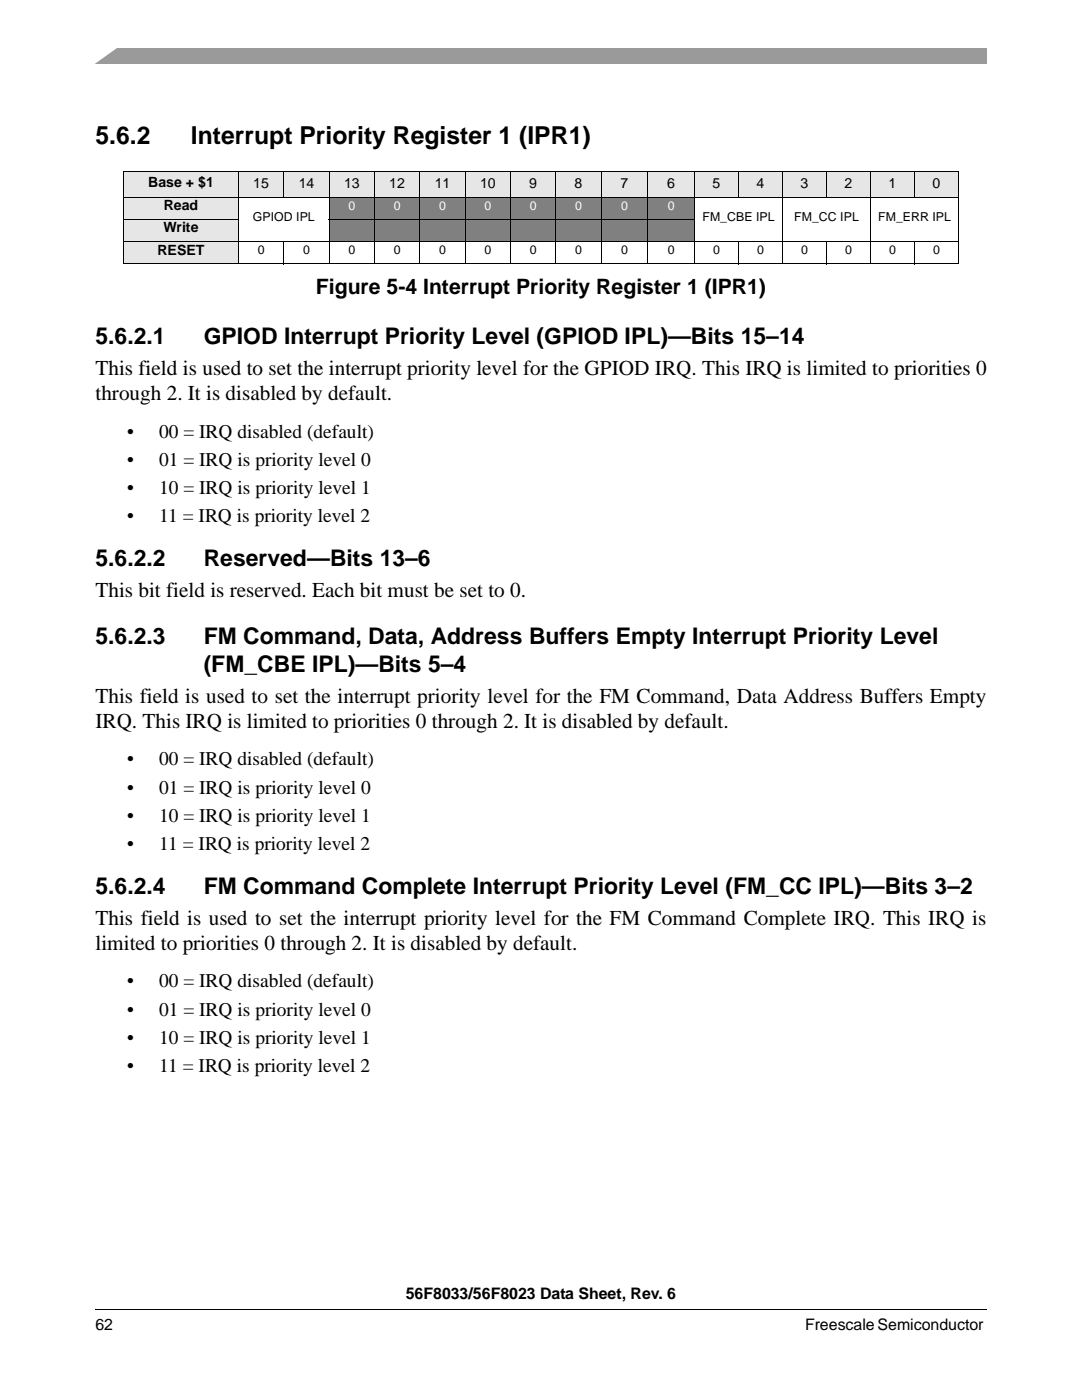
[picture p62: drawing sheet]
<svg xmlns="http://www.w3.org/2000/svg" width="216mm" height="279mm" viewBox="0 0 216 279" stroke-linecap="round" stroke-linejoin="round" font-family="sans-serif">
<defs><g id="words">
<g font-size="4.9">
<text x="19" y="28.7">5.6.2</text>
<text x="38.1" y="28.7">Interrupt Priority Register 1 (IPR1)</text>
</g>
<g font-size="4.6">
<text x="19" y="68.7">5.6.2.1</text>
<text x="40.7" y="68.7">GPIOD Interrupt Priority Level (GPIOD IPL)—Bits 15–14</text>
<text x="19" y="113">5.6.2.2</text>
<text x="40.6" y="113">Reserved—Bits 13–6</text>
<text x="19" y="128.5">5.6.2.3</text>
<text x="40.7" y="128.5">FM Command, Data, Address Buffers Empty Interrupt Priority Level</text>
<text x="40.6" y="134.2">(FM_CBE IPL)—Bits 5–4</text>
<text x="19" y="178.5">5.6.2.4</text>
<text x="40.7" y="178.5">FM Command Complete Interrupt Priority Level (FM_CC IPL)—Bits 3–2</text>
</g>
<g font-size="4.2">
<text x="63" y="58.6">Figure 5-4 Interrupt Priority Register 1 (IPR1)</text>
<text x="19" y="74.9">This field is used to set the interrupt priority level for the GPIOD IRQ. This IRQ is limited to priorities 0</text>
<text x="19" y="79.8">through 2. It is disabled by default.</text>
<text x="19" y="119.1">This bit field is reserved. Each bit must be set to 0.</text>
<text x="19" y="140.3">This field is used to set the interrupt priority level for the FM Command, Data Address Buffers Empty</text>
<text x="19" y="145.2">IRQ. This IRQ is limited to priorities 0 through 2. It is disabled by default.</text>
<text x="19" y="184.6">This field is used to set the interrupt priority level for the FM Command Complete IRQ. This IRQ is</text>
<text x="19" y="189.5">limited to priorities 0 through 2. It is disabled by default.</text>
</g>
<g font-size="3.9">
<text x="25.4" y="87.3">•</text>
<text x="31.7" y="87.3">00 = IRQ disabled (default)</text>
<text x="25.4" y="93">•</text>
<text x="31.7" y="93">01 = IRQ is priority level 0</text>
<text x="25.4" y="98.6">•</text>
<text x="31.7" y="98.6">10 = IRQ is priority level 1</text>
<text x="25.4" y="104.2">•</text>
<text x="31.7" y="104.2">11 = IRQ is priority level 2</text>
<text x="25.4" y="152.8">•</text>
<text x="31.7" y="152.8">00 = IRQ disabled (default)</text>
<text x="25.4" y="158.4">•</text>
<text x="31.7" y="158.4">01 = IRQ is priority level 0</text>
<text x="25.4" y="164.1">•</text>
<text x="31.7" y="164.1">10 = IRQ is priority level 1</text>
<text x="25.4" y="169.7">•</text>
<text x="31.7" y="169.7">11 = IRQ is priority level 2</text>
<text x="25.4" y="197">•</text>
<text x="31.7" y="197">00 = IRQ disabled (default)</text>
<text x="25.4" y="202.7">•</text>
<text x="31.7" y="202.7">01 = IRQ is priority level 0</text>
<text x="25.4" y="208.3">•</text>
<text x="31.7" y="208.3">10 = IRQ is priority level 1</text>
<text x="25.4" y="214">•</text>
<text x="31.7" y="214">11 = IRQ is priority level 2</text>
</g>
<g font-size="3.2">
<text x="81" y="259.3">56F8033/56F8023 Data Sheet, Rev. 6</text>
<text x="19" y="265.5">62</text>
<text x="160.6" y="265.5">Freescale Semiconductor</text>
</g>
<g font-size="2.8">
<text x="29.6" y="37.2">Base + $1</text>
<text x="32.7" y="42">Read</text>
<text x="50.5" y="37.6">15</text>
<text x="59.6" y="37.6">14</text>
<text x="68.6" y="37.6">13</text>
<text x="77.7" y="37.6">12</text>
<text x="86.7" y="37.6">11</text>
<text x="95.8" y="37.6">10</text>
<text x="105.6" y="37.6">9</text>
<text x="114.7" y="37.6">8</text>
<text x="123.8" y="37.6">7</text>
<text x="133.1" y="37.6">6</text>
<text x="142.2" y="37.6">5</text>
<text x="151" y="37.6">4</text>
<text x="159.7" y="37.6">3</text>
<text x="168.5" y="37.6">2</text>
<text x="177.3" y="37.6">1</text>
<text x="186.1" y="37.6">0</text>
<text x="32.6" y="46.4">Write</text>
<text x="31.4" y="50.8">RESET</text>
</g>
<g font-size="2.5" fill="#fff">
<text x="69.5" y="41.9">0</text>
<text x="78.6" y="41.9">0</text>
<text x="87.6" y="41.9">0</text>
<text x="96.7" y="41.9">0</text>
<text x="105.7" y="41.9">0</text>
<text x="114.7" y="41.9">0</text>
<text x="123.9" y="41.9">0</text>
<text x="133.2" y="41.9">0</text>
</g>
<g font-size="2.5">
<text x="50.5" y="44.1">GPIOD IPL</text>
<text x="140.2" y="44.1">FM_CBE IPL</text>
<text x="158.5" y="44.1">FM_CC IPL</text>
<text x="175.2" y="44.1">FM_ERR IPL</text>
<text x="51.4" y="50.8">0</text>
<text x="60.5" y="50.8">0</text>
<text x="69.5" y="50.8">0</text>
<text x="78.6" y="50.8">0</text>
<text x="87.6" y="50.8">0</text>
<text x="96.7" y="50.8">0</text>
<text x="105.7" y="50.8">0</text>
<text x="114.7" y="50.8">0</text>
<text x="123.9" y="50.8">0</text>
<text x="133.2" y="50.8">0</text>
<text x="142.3" y="50.8">0</text>
<text x="151.1" y="50.8">0</text>
<text x="159.8" y="50.8">0</text>
<text x="168.6" y="50.8">0</text>
<text x="177.4" y="50.8">0</text>
<text x="186.2" y="50.8">0</text>
</g>
</g></defs>
<path d="M19 9.5h177.8v3.2h-177.8z" fill="#9a9a9a"/>
<path d="M17.1 9.2h6.8l-5.3 3.8h-1.5z" fill="#fff"/>
<path d="M19 260.3h177.8v2.3h-177.8z" fill="#fff"/>
<path d="M19 261.2v.2z" fill="#000"/>
<path d="M19 261.3h177.8" fill="none" stroke="#000" stroke-width=".2"/>
<g fill="#e6e6e6">
<path d="M24.6 34.3h23v5.1h-23z"/>
<path d="M47.6 34.3h9v5.1h-9z"/>
<path d="M56.6 34.3h9.1v5.1h-9.1z"/>
<path d="M65.7 34.3h9v5.1h-9z"/>
<path d="M74.7 34.3h9.1v5.1h-9.1z"/>
<path d="M83.8 34.3h9v5.1h-9z"/>
<path d="M92.8 34.3h9.1v5.1h-9.1z"/>
<path d="M101.9 34.3h9v5.1h-9z"/>
<path d="M110.9 34.3h9.1v5.1h-9.1z"/>
<path d="M120 34.3h9.3v5.1h-9.3z"/>
<path d="M129.3 34.3h9.3v5.1h-9.3z"/>
<path d="M138.6 34.3h8.8v5.1h-8.8z"/>
<path d="M147.4 34.3h8.7v5.1h-8.7z"/>
<path d="M156.1 34.3h8.8v5.1h-8.8z"/>
<path d="M164.9 34.3h8.8v5.1h-8.8z"/>
<path d="M173.7 34.3h8.8v5.1h-8.8z"/>
<path d="M182.5 34.3h8.8v5.1h-8.8z"/>
<path d="M24.6 39.4h23v4.4h-23z"/>
</g>
<g fill="#808080">
<path d="M65.7 39.4h9v4.4h-9z"/>
<path d="M74.7 39.4h9.1v4.4h-9.1z"/>
<path d="M83.8 39.4h9v4.4h-9z"/>
<path d="M92.8 39.4h9.1v4.4h-9.1z"/>
<path d="M101.9 39.4h9v4.4h-9z"/>
<path d="M110.9 39.4h9.1v4.4h-9.1z"/>
<path d="M120 39.4h9.3v4.4h-9.3z"/>
<path d="M129.3 39.4h9.3v4.4h-9.3z"/>
</g>
<path d="M24.6 43.8h23v4.4h-23z" fill="#e6e6e6"/>
<path d="M65.7 43.8h72.9v4.4h-72.9z" fill="#808080"/>
<path d="M24.6 48.2h23v4.4h-23z" fill="#e6e6e6"/>
<g fill="none" stroke="#000" stroke-width=".2">
<path d="M24.6 34.3h166.7M24.6 39.4h166.7M24.6 34.4v18.1M47.6 34.2v18.5M56.6 34.2v5.3M65.7 34.2v18.5M74.7 34.2v18.5M83.8 34.2v18.5M92.8 34.2v18.5M101.9 34.2v18.5M110.9 34.2v18.5M120 34.2v18.5"/>
<path d="M129.3 34.2v18.5M138.6 34.2v18.5M147.4 34.2v5.3M156.1 34.2v18.5M164.9 34.2v5.3M173.7 34.2v18.5M182.5 34.2v5.3M191.3 34.4v18.1M24.6 43.8h23.1M24.6 48.2h166.7M24.6 52.6h166.7M56.6 48.1v4.6"/>
<path d="M65.6 43.8h73.1M147.4 48.1v4.6M164.9 48.1v4.6M182.5 48.1v4.6"/>
</g>
<use href="#words"/>
</svg>
